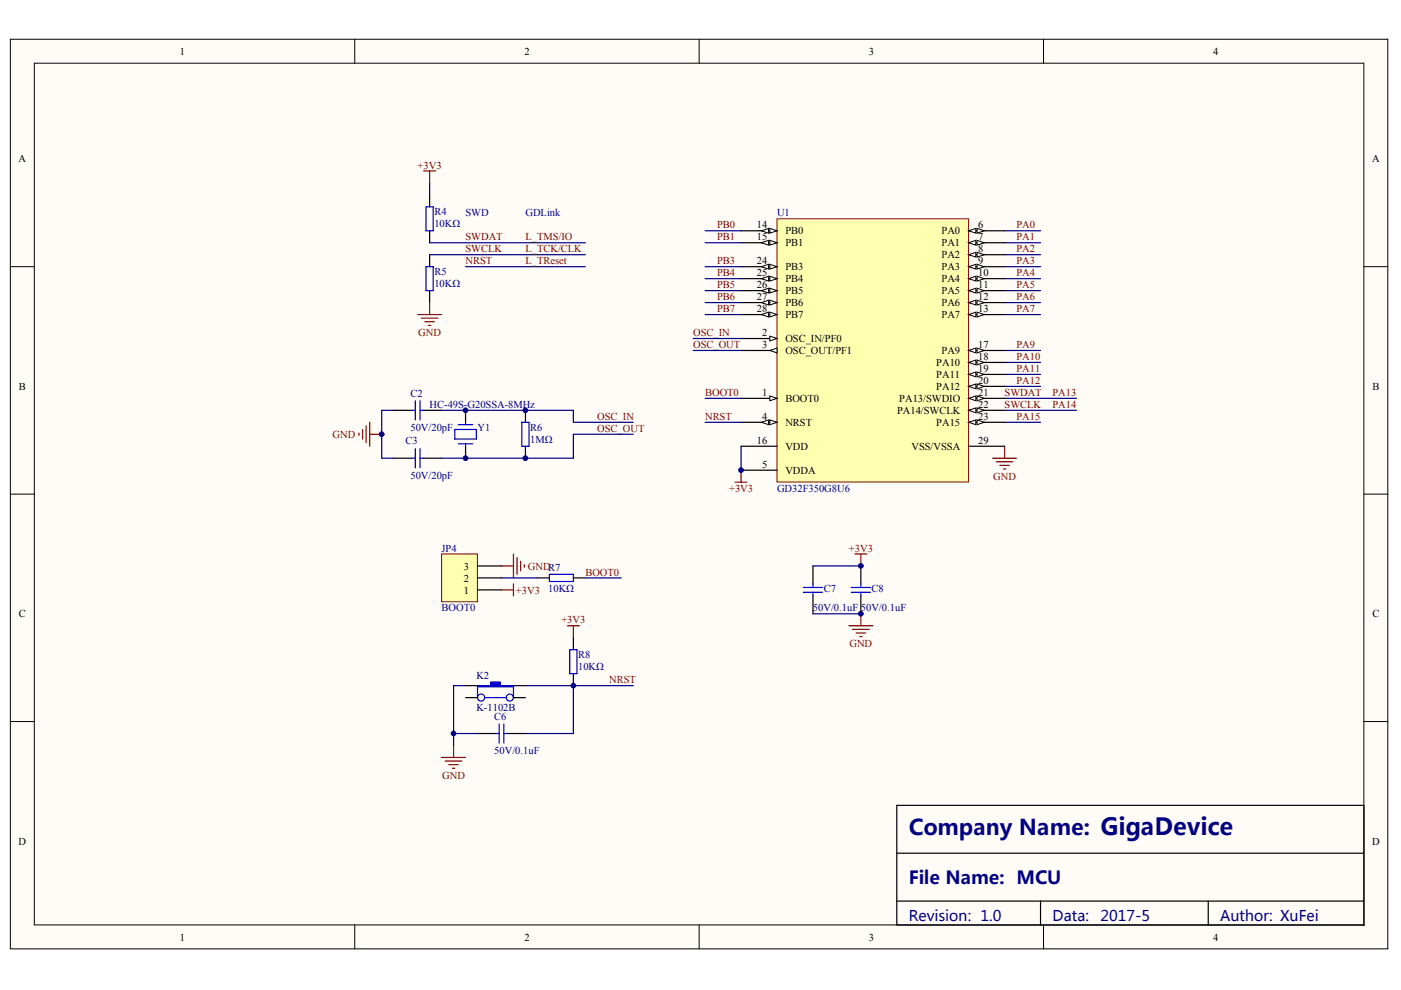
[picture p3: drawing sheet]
<svg xmlns="http://www.w3.org/2000/svg" width="297mm" height="210mm" viewBox="0 0 297 210" stroke-linecap="round" stroke-linejoin="round" font-family="sans-serif">
<defs><g id="words">
<text font-size="4.6" fill="#000080" x="192.7" y="177.1">Company Name: GigaDevice</text>
<text font-size="3.8" fill="#000080" x="192.7" y="187.5">File Name: MCU</text>
<g font-size="3.1" fill="#000080">
<text x="192.7" y="195.4">Revision: 1.0</text>
<text x="223.2" y="195.4">Data:</text>
<text x="233.3" y="195.4">2017-5</text>
<text x="258.7" y="195.4">Author: XuFei</text>
</g>
<g font-size="2.2">
<text x="38.2" y="11.6">1</text>
<text x="111.2" y="11.6">2</text>
<text x="184.2" y="11.6">3</text>
<text x="257.2" y="11.6">4</text>
<text x="4" y="34.4">A</text>
<text x="290.9" y="34.4">A</text>
<text x="160.5" y="48.4">14</text>
<text x="160.5" y="51">15</text>
<text x="166.5" y="49.7">PB0</text>
<text x="166.5" y="52.2">PB1</text>
<text x="199.6" y="49.7">PA0</text>
<text x="199.6" y="52.2">PA1</text>
<text x="207.4" y="48.4">6</text>
<text x="207.4" y="51">7</text>
<text x="207.4" y="53.5">8</text>
<text x="160.5" y="56">24</text>
<text x="160.5" y="58.6">25</text>
<text x="166.5" y="57.3">PB3</text>
<text x="166.5" y="59.9">PB4</text>
<text x="199.6" y="54.8">PA2</text>
<text x="199.6" y="57.3">PA3</text>
<text x="199.6" y="59.9">PA4</text>
<text x="207.4" y="56">9</text>
<text x="207.4" y="58.6">10</text>
<text x="160.5" y="61.1">26</text>
<text x="160.5" y="63.7">27</text>
<text x="166.5" y="62.4">PB5</text>
<text x="166.5" y="64.9">PB6</text>
<text x="199.6" y="62.4">PA5</text>
<text x="199.6" y="64.9">PA6</text>
<text x="207.4" y="61.1">11</text>
<text x="207.4" y="63.7">12</text>
<text x="160.5" y="66.2">28</text>
<text x="161.6" y="71.3">2</text>
<text x="166.5" y="67.5">PB7</text>
<text x="199.6" y="67.5">PA7</text>
<text x="207.4" y="66.2">13</text>
<text x="161.6" y="73.8">3</text>
<text x="166.5" y="72.5">OSC_IN/PF0</text>
<text x="166.5" y="75.1">OSC_OUT/PF1</text>
<text x="198.5" y="77.6">PA10</text>
<text x="199.6" y="75.1">PA9</text>
<text x="207.4" y="76.4">18</text>
<text x="207.4" y="73.8">17</text>
<text x="4" y="82.6">B</text>
<text x="161.6" y="84">1</text>
<text x="198.5" y="80.2">PA11</text>
<text x="198.5" y="82.7">PA12</text>
<text x="207.4" y="78.9">19</text>
<text x="207.4" y="81.4">20</text>
<text x="207.4" y="84">21</text>
<text x="291" y="82.6">B</text>
<text x="161.6" y="89">4</text>
<text x="166.5" y="85.2">BOOT0</text>
<text x="190.2" y="87.8">PA14/SWCLK</text>
<text x="190.7" y="85.2">PA13/SWDIO</text>
<text x="207.4" y="86.5">22</text>
<text x="207.4" y="89">23</text>
<text x="160.5" y="94.1">16</text>
<text x="166.5" y="90.3">NRST</text>
<text x="166.5" y="95.4">VDD</text>
<text x="193.3" y="95.4">VSS/VSSA</text>
<text x="198.5" y="90.3">PA15</text>
<text x="207.4" y="94.1">29</text>
<text x="161.6" y="99.2">5</text>
<text x="166.5" y="100.5">VDDA</text>
<text x="98.4" y="125.8">1</text>
<text x="98.4" y="123.3">2</text>
<text x="98.4" y="120.8">3</text>
<text x="4" y="130.9">C</text>
<text x="291" y="130.9">C</text>
<text x="4" y="179.1">D</text>
<text x="290.9" y="179.1">D</text>
<text x="38.2" y="199.4">1</text>
<text x="111.2" y="199.4">2</text>
<text x="184.2" y="199.4">3</text>
<text x="257.2" y="199.4">4</text>
</g>
<g font-size="2.2" fill="#800000">
<text x="88.5" y="35.7">+3V3</text>
<text x="98.7" y="51">SWDAT</text>
<text x="98.7" y="53.5">SWCLK</text>
<text x="111.4" y="51">L_TMS/IO</text>
<text x="111.4" y="53.5">L_TCK/CLK</text>
<text x="152" y="51">PB1</text>
<text x="152" y="48.4">PB0</text>
<text x="215.5" y="48.4">PA0</text>
<text x="215.5" y="51">PA1</text>
<text x="215.5" y="53.5">PA2</text>
<text x="98.7" y="56">NRST</text>
<text x="111.4" y="56">L_TReset</text>
<text x="152" y="56">PB3</text>
<text x="152" y="58.6">PB4</text>
<text x="215.5" y="58.6">PA4</text>
<text x="215.5" y="56">PA3</text>
<text x="152" y="61.1">PB5</text>
<text x="152" y="63.7">PB6</text>
<text x="215.5" y="61.1">PA5</text>
<text x="215.5" y="63.7">PA6</text>
<text x="88.7" y="71.2">GND</text>
<text x="147" y="71.3">OSC_IN</text>
<text x="152" y="66.2">PB7</text>
<text x="215.5" y="66.2">PA7</text>
<text x="147" y="73.8">OSC_OUT</text>
<text x="215.5" y="73.8">PA9</text>
<text x="215.5" y="76.4">PA10</text>
<text x="149.5" y="84">BOOT0</text>
<text x="213" y="84">SWDAT</text>
<text x="215.5" y="78.9">PA11</text>
<text x="215.5" y="81.4">PA12</text>
<text x="223.2" y="84">PA13</text>
<text x="126.6" y="89">OSC_IN</text>
<text x="149.5" y="89">NRST</text>
<text x="213" y="86.5">SWCLK</text>
<text x="215.5" y="89">PA15</text>
<text x="223.2" y="86.5">PA14</text>
<text x="70.5" y="92.8">GND</text>
<text x="126.6" y="91.6">OSC_OUT</text>
<text x="210.6" y="101.7">GND</text>
<text x="154.6" y="104.2">+3V3</text>
<text x="180" y="117">+3V3</text>
<text x="109.4" y="125.8">+3V3</text>
<text x="111.9" y="120.8">GNDR7</text>
<text x="124.1" y="122">BOOT0</text>
<text x="119" y="132.2">+3V3</text>
<text x="180.1" y="137.2">GND</text>
<text x="129.2" y="144.9">NRST</text>
<text x="93.8" y="165.1">GND</text>
</g>
<g font-size="2.2" fill="#000080">
<text x="92.1" y="45.6">R4</text>
<text x="98.7" y="45.9">SWD</text>
<text x="111.4" y="45.9">GDLink</text>
<text x="164.7" y="45.9">U1</text>
<text x="92.1" y="48.2">10KΩ</text>
<text x="92.1" y="58.3">R5</text>
<text x="92.1" y="60.9">10KΩ</text>
<text x="87" y="84.2">C2</text>
<text x="91.1" y="86.5">HC-49S-G20SSA-8MHz</text>
<text x="86" y="94.1">C3</text>
<text x="87" y="91.3">50V/20pF</text>
<text x="101.2" y="91.3">Y1</text>
<text x="112.4" y="91.3">R6</text>
<text x="112.4" y="93.9">1MΩ</text>
<text x="87" y="101.5">50V/20pF</text>
<text x="164.7" y="104.3">GD32F350G8U6</text>
<text x="93.6" y="117">JP4</text>
<text x="116.2" y="125.6">10KΩ</text>
<text x="174.6" y="125.6">C7</text>
<text x="184.8" y="125.6">C8</text>
<text x="93.6" y="129.6">BOOT0</text>
<text x="172.4" y="129.6">50V/0.1uF</text>
<text x="182.5" y="129.6">50V/0.1uF</text>
<text x="101" y="143.9">K2</text>
<text x="122.6" y="139.5">R8</text>
<text x="122.6" y="142.1">10KΩ</text>
<text x="101" y="150.7">K-1102B</text>
<text x="104.8" y="152.7">C6</text>
<text x="104.8" y="159.8">50V/0.1uF</text>
</g>
</g></defs>
<g fill="#fffcf8" stroke="#000" stroke-width=".21">
<path d="M2.2 8.3h292v192.9h-292z"/>
<path d="M7.3 13.4h281.9v182.7h-281.9z"/>
</g>
<path d="M75.2 8.3v5.1M148.2 8.3v5.1M221.2 8.3v5.1M2.2 56.5h5.1M289.2 56.5h5.1M2.2 104.8h5.1M289.2 104.8h5.1M2.2 153h5.1M289.2 153h5.1M75.2 196.1v5.1M148.2 196.1v5.1M221.2 196.1v5.1" fill="none" stroke="#000" stroke-width=".21"/>
<g fill="none" stroke="#000" stroke-width=".25">
<path d="M83.5 87h3.8M83.5 97.2h3.8M89.8 87h3.8M89.8 97.2h3.8M98.7 87v2.5M98.7 94.6v2.6M113.9 122.5h2.6M121.6 135.2v2.6M121.6 122.5h2.5M98.7 145.4h2.5M98.7 147.9h2.5M101.2 155.5h3.9"/>
<path d="M107.6 155.5h3.8M108.9 145.4h2.5M108.9 147.9h2.5M121.6 142.8v2.6M190.1 170.8h99.1v25.3h-99.1zM190.1 180.9h99.1M190.1 191.1h99.1M220.6 191.1v5M256.2 191.1v5"/>
</g>
<g fill="none" stroke="#000080" stroke-width=".25">
<path d="M149.5 48.9h7.6M149.5 51.5h7.6M213 48.9h7.6M213 51.5h7.6M213 54h7.6M213 56.5h7.6M213 59.1h7.6M149.5 61.6h7.6M149.5 64.2h7.6M149.5 66.7h7.6M213 61.6h7.6M213 64.2h7.6"/>
<path d="M213 66.7h7.6M213 74.3h7.6M213 76.8h7.6M213 79.4h7.6M83.5 87h-2.6v10.2h2.6M149.5 84.5h7.6M149.5 89.5h7.6M213 81.9h7.6M96.2 155.5h5M98.7 145.4h-2.5v12.7M111.4 145.4h22.9M121.6 145.4v10.1h-10.2"/>
</g>
<g fill="none" stroke="#00f" stroke-width=".25">
<path d="M87.3 87h.7M87.3 97.2h.7M88 85v4M88 95.1v4.1M89.1 87h.7M89.1 85v4M89.1 95.1v4.1M89.1 97.2h.7M96.4 91.1h4.6v2h-4.6zM97.2 90h3M97.2 94.1h3M98.7 89.5v.5"/>
<path d="M98.7 94.1v.5M116.5 121.8h5.1v1.5h-5.1zM120.8 137.8h1.5v5h-1.5zM101.2 145.4v2.5M102.8 147.9h4.5M105.1 155.5h.7M105.8 153.5v4.1M106.8 155.5h.8M106.8 153.5v4.1M108.9 145.4v2.5"/>
<circle cx="102" cy="147.9" r=".75"/>
<circle cx="108.1" cy="147.9" r=".75"/>
</g>
<path d="M76.1 91.8v.5M76.9 91.1v2M77.6 90.3v3.6M78.4 89.5v5.1M78.4 92.1h2.5M120.3 132.7h2.5M121.6 132.7v2.5M96.2 158.1v2.5M93.6 160.6h5.1M94.4 161.4h3.5M95.2 162.1h2M95.9 162.9h.5" fill="none" stroke="#800000" stroke-width=".25"/>
<path d="M101.2 145.4h2.8v-.8h2.1v.8h2.8v.2h-7.7z" fill-rule="evenodd" fill="#00f" stroke="#00f" stroke-width=".25"/>
<path d="M93.6 117.5h7.6v10.1h-7.6z" fill="#ffffb0" stroke="#800000" stroke-width=".21"/>
<g fill="none" stroke="#000" stroke-width=".25">
<path d="M91.1 41.3v2.6M91.1 48.9v2.6M91.1 54v2.5M91.1 61.6v2.6M111.4 87v2.5M111.4 94.6v2.6M101.2 120h5.1M172.4 120v3.8M182.5 120v3.8M101.2 125.1h5.1M101.2 122.5h5.1M172.4 126.3v3.8"/>
<path d="M182.5 126.3v3.8"/>
</g>
<g fill="none" stroke="#800000" stroke-width=".25">
<path d="M89.8 36.2h2.6M91.1 36.2v2.6M88.5 66.7h5.1M89.3 67.5h3.6M90.1 68.2h2M90.8 69h.5M91.1 64.2v2.5M157.1 99.7v2.5M210.5 97.2h5M211.2 97.9h3.6M212 98.7h2M212.7 99.4h.5"/>
<path d="M213 94.6v2.6M106.3 120h2.6M108.9 117.5v5M109.6 118.2v3.6M110.4 119v2M111.2 119.7v.5M155.9 102.2h2.5M181.2 117.5h2.6M182.5 117.5v2.5M106.3 125.1h2.6M108.9 123.8v2.5M180 132.7h5.1"/>
<path d="M180.7 133.4h3.6M181.5 134.2h2M182.3 135h.5M182.5 130.1v2.6"/>
</g>
<g fill="none" stroke="#000080" stroke-width=".25">
<path d="M91.1 38.8v2.5M91.1 51.5h33M91.1 54h33M98.7 56.5h25.4M149.5 56.5h7.6M149.5 59.1h7.6M147 71.8h10.1M147 74.3h10.1M93.6 87h28v2.5h12.7M134.3 92.1h-12.7v5.1h-28M157.1 94.6v5.1M213 89.5h7.6"/>
<path d="M213 87h15.2M213 84.5h15.2M172.4 120h10.1M106.3 122.5h7.6M124.1 122.5h7.6M172.4 130.1h10.1"/>
</g>
<path d="M90.3 56.5h1.6v5.1h-1.6zM90.3 43.9h1.6v5h-1.6zM110.6 89.5h1.6v5.1h-1.6zM170.3 124.6h4.1M170.3 125.6h4.1M172.4 123.8v.8M172.4 125.6v.7M180.5 124.6h4M180.5 125.6h4M182.5 123.8v.8M182.5 125.6v.7" fill="none" stroke="#00f" stroke-width=".25"/>
<path d="M164.7 46.4h40.7v55.8h-40.7z" fill="#ffffb0" stroke="#800000" stroke-width=".21"/>
<path d="M157.1 84.5h7.6" fill="none" stroke="#000" stroke-width=".25"/>
<path d="M163.2 84l1.5 .5-1.5 .5z" fill="#fffcf8" stroke="#000" stroke-width=".21"/>
<path d="M157.1 89.5h7.6" fill="none" stroke="#000" stroke-width=".25"/>
<g fill="#fffcf8" stroke="#000" stroke-width=".21">
<path d="M163.2 89l1.5 .5-1.5 .5z"/>
<path d="M161.4 89.5l1.6-.5v1z"/>
</g>
<path d="M157.1 71.8h7.6" fill="none" stroke="#000" stroke-width=".25"/>
<path d="M163.2 71.3l1.5 .5-1.5 .5z" fill="#fffcf8" stroke="#000" stroke-width=".21"/>
<path d="M157.1 74.3h7.6" fill="none" stroke="#000" stroke-width=".25"/>
<path d="M163.2 74.3l1.5-.5v1z" fill="#fffcf8" stroke="#000" stroke-width=".21"/>
<path d="M205.4 48.9h7.6" fill="none" stroke="#000" stroke-width=".25"/>
<g fill="#fffcf8" stroke="#000" stroke-width=".21">
<path d="M205.4 48.9l1.5-.5v1z"/>
<path d="M207.2 48.4l1.5 .5-1.5 .5z"/>
</g>
<path d="M205.4 51.5h7.6" fill="none" stroke="#000" stroke-width=".25"/>
<g fill="#fffcf8" stroke="#000" stroke-width=".21">
<path d="M205.4 51.5l1.5-.5v1z"/>
<path d="M207.2 51l1.5 .5-1.5 .5z"/>
</g>
<path d="M205.4 76.8h7.6" fill="none" stroke="#000" stroke-width=".25"/>
<g fill="#fffcf8" stroke="#000" stroke-width=".21">
<path d="M205.4 76.8l1.5-.5v1.1z"/>
<path d="M207.2 76.3l1.5 .5-1.5 .6z"/>
</g>
<path d="M205.4 79.4h7.6" fill="none" stroke="#000" stroke-width=".25"/>
<g fill="#fffcf8" stroke="#000" stroke-width=".21">
<path d="M205.4 79.4l1.5-.5v1z"/>
<path d="M207.2 78.9l1.5 .5-1.5 .5z"/>
</g>
<path d="M205.4 81.9h7.6" fill="none" stroke="#000" stroke-width=".25"/>
<g fill="#fffcf8" stroke="#000" stroke-width=".21">
<path d="M205.4 81.9l1.5-.5v1z"/>
<path d="M207.2 81.4l1.5 .5-1.5 .5z"/>
</g>
<path d="M205.4 84.5h7.6" fill="none" stroke="#000" stroke-width=".25"/>
<g fill="#fffcf8" stroke="#000" stroke-width=".21">
<path d="M205.4 84.5l1.5-.5v1z"/>
<path d="M207.2 84l1.5 .5-1.5 .5z"/>
</g>
<path d="M205.4 87h7.6" fill="none" stroke="#000" stroke-width=".25"/>
<g fill="#fffcf8" stroke="#000" stroke-width=".21">
<path d="M205.4 87l1.5-.5v1z"/>
<path d="M207.2 86.5l1.5 .5-1.5 .5z"/>
</g>
<path d="M205.4 89.5h7.6" fill="none" stroke="#000" stroke-width=".25"/>
<g fill="#fffcf8" stroke="#000" stroke-width=".21">
<path d="M205.4 89.5l1.5-.5v1z"/>
<path d="M207.2 89l1.5 .5-1.5 .5z"/>
</g>
<path d="M205.4 54h7.6" fill="none" stroke="#000" stroke-width=".25"/>
<g fill="#fffcf8" stroke="#000" stroke-width=".21">
<path d="M205.4 54l1.5-.5v1z"/>
<path d="M207.2 53.5l1.5 .5-1.5 .5z"/>
</g>
<path d="M205.4 56.5h7.6" fill="none" stroke="#000" stroke-width=".25"/>
<g fill="#fffcf8" stroke="#000" stroke-width=".21">
<path d="M205.4 56.5l1.5-.5v1.1z"/>
<path d="M207.2 56l1.5 .5-1.5 .6z"/>
</g>
<path d="M205.4 59.1h7.6" fill="none" stroke="#000" stroke-width=".25"/>
<g fill="#fffcf8" stroke="#000" stroke-width=".21">
<path d="M205.4 59.1l1.5-.5v1z"/>
<path d="M207.2 58.6l1.5 .5-1.5 .5z"/>
</g>
<path d="M205.4 61.6h7.6" fill="none" stroke="#000" stroke-width=".25"/>
<g fill="#fffcf8" stroke="#000" stroke-width=".21">
<path d="M205.4 61.6l1.5-.5v1z"/>
<path d="M207.2 61.1l1.5 .5-1.5 .5z"/>
</g>
<path d="M205.4 64.2h7.6" fill="none" stroke="#000" stroke-width=".25"/>
<g fill="#fffcf8" stroke="#000" stroke-width=".21">
<path d="M205.4 64.2l1.5-.5v1z"/>
<path d="M207.2 63.7l1.5 .5-1.5 .5z"/>
</g>
<path d="M205.4 66.7h7.6" fill="none" stroke="#000" stroke-width=".25"/>
<g fill="#fffcf8" stroke="#000" stroke-width=".21">
<path d="M205.4 66.7l1.5-.5v1z"/>
<path d="M207.2 66.2l1.5 .5-1.5 .5z"/>
</g>
<path d="M205.4 74.3h7.6" fill="none" stroke="#000" stroke-width=".25"/>
<g fill="#fffcf8" stroke="#000" stroke-width=".21">
<path d="M205.4 74.3l1.5-.5v1z"/>
<path d="M207.2 73.8l1.5 .5-1.5 .5z"/>
</g>
<path d="M157.1 48.9h7.6" fill="none" stroke="#000" stroke-width=".25"/>
<g fill="#fffcf8" stroke="#000" stroke-width=".21">
<path d="M163.2 48.4l1.5 .5-1.5 .5z"/>
<path d="M161.4 48.9l1.6-.5v1z"/>
</g>
<path d="M157.1 51.5h7.6" fill="none" stroke="#000" stroke-width=".25"/>
<g fill="#fffcf8" stroke="#000" stroke-width=".21">
<path d="M163.2 51l1.5 .5-1.5 .5z"/>
<path d="M161.4 51.5l1.6-.5v1z"/>
</g>
<path d="M157.1 56.5h7.6" fill="none" stroke="#000" stroke-width=".25"/>
<g fill="#fffcf8" stroke="#000" stroke-width=".21">
<path d="M163.2 56l1.5 .5-1.5 .6z"/>
<path d="M161.4 56.5l1.6-.5v1.1z"/>
</g>
<path d="M157.1 59.1h7.6" fill="none" stroke="#000" stroke-width=".25"/>
<g fill="#fffcf8" stroke="#000" stroke-width=".21">
<path d="M163.2 58.6l1.5 .5-1.5 .5z"/>
<path d="M161.4 59.1l1.6-.5v1z"/>
</g>
<path d="M157.1 61.6h7.6" fill="none" stroke="#000" stroke-width=".25"/>
<g fill="#fffcf8" stroke="#000" stroke-width=".21">
<path d="M163.2 61.1l1.5 .5-1.5 .5z"/>
<path d="M161.4 61.6l1.6-.5v1z"/>
</g>
<path d="M157.1 64.2h7.6" fill="none" stroke="#000" stroke-width=".25"/>
<g fill="#fffcf8" stroke="#000" stroke-width=".21">
<path d="M163.2 63.7l1.5 .5-1.5 .5z"/>
<path d="M161.4 64.2l1.6-.5v1z"/>
</g>
<path d="M157.1 66.7h7.6" fill="none" stroke="#000" stroke-width=".25"/>
<g fill="#fffcf8" stroke="#000" stroke-width=".21">
<path d="M163.2 66.2l1.5 .5-1.5 .5z"/>
<path d="M161.4 66.7l1.6-.5v1z"/>
</g>
<path d="M157.1 94.6h7.6M157.1 99.7h7.6M205.4 94.6h7.6" fill="none" stroke="#000" stroke-width=".25"/>
<g fill="#000080" stroke="#000080" stroke-width=".21">
<circle cx="80.9" cy="92.1" r=".5"/>
<circle cx="96.2" cy="155.5" r=".5"/>
<circle cx="98.7" cy="97.1" r=".5"/>
<circle cx="98.7" cy="87" r=".5"/>
<circle cx="111.4" cy="97.1" r=".5"/>
<circle cx="111.4" cy="87" r=".5"/>
<circle cx="121.6" cy="145.4" r=".5"/>
<circle cx="157.1" cy="99.7" r=".5"/>
<circle cx="182.5" cy="130.1" r=".5"/>
<circle cx="182.5" cy="120" r=".5"/>
</g>
<use href="#words"/>
</svg>
